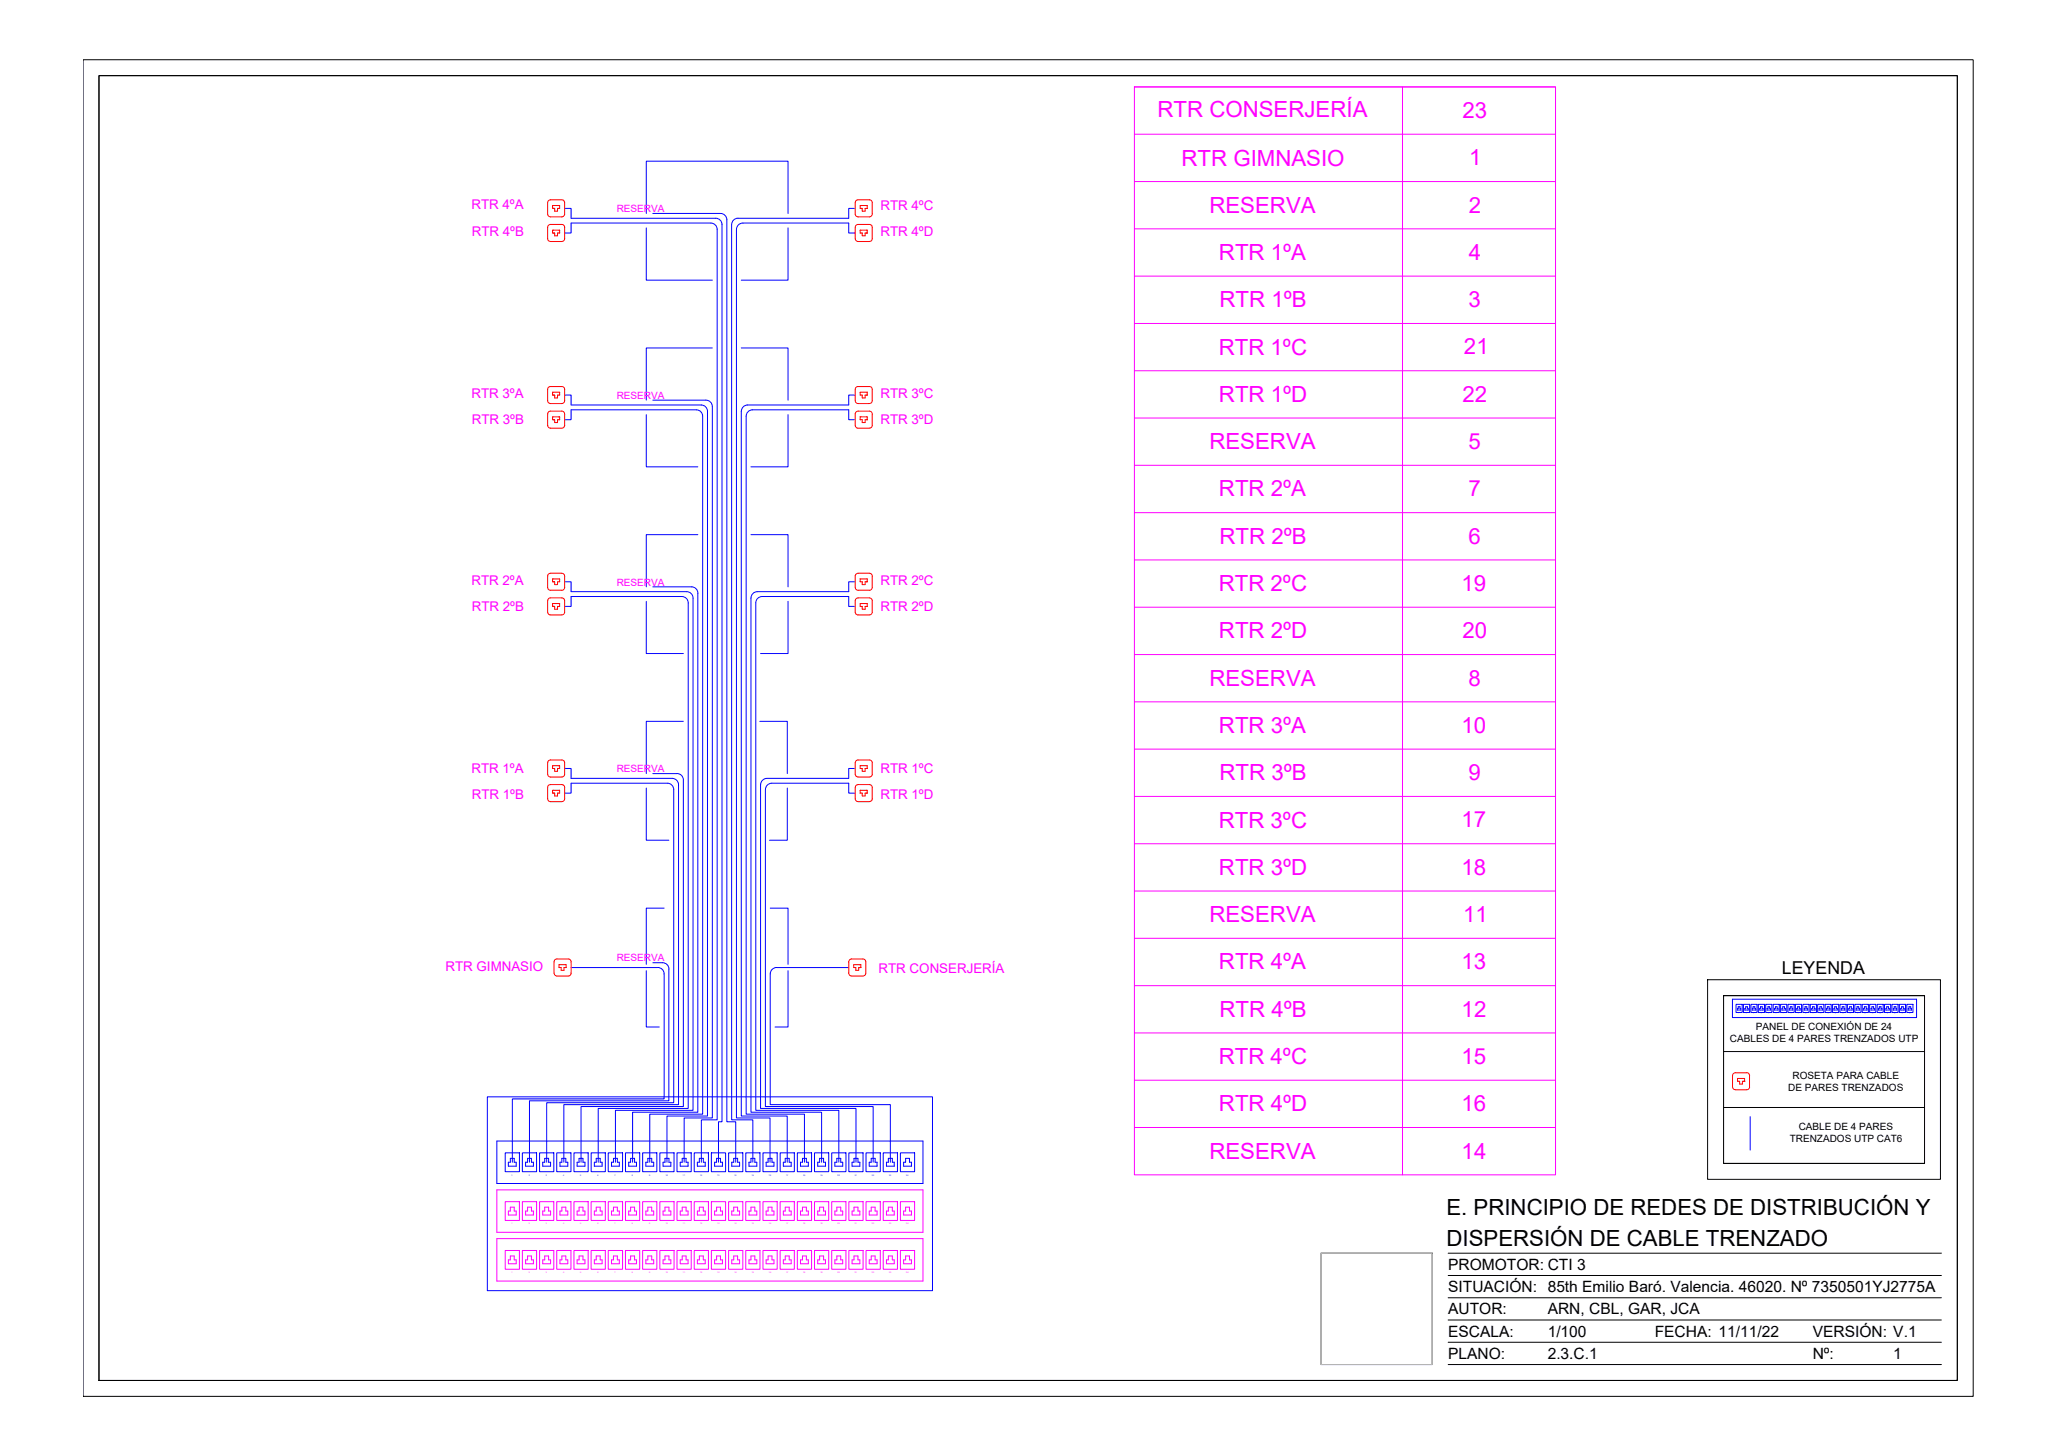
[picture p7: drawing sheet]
<svg xmlns="http://www.w3.org/2000/svg" width="594mm" height="420mm" viewBox="0 0 594 420" stroke-linecap="round" stroke-linejoin="round" font-family="sans-serif">
<defs><g id="words">
<g font-size="6.4" fill="#f0f">
<text x="334.3" y="33.9">RTR CONSERJERÍA</text>
<text x="422.4" y="34.2">23</text>
<text x="341.2" y="47.8">RTR GIMNASIO</text>
<text x="424.3" y="47.7">1</text>
<text x="349.3" y="61.4">RESERVA</text>
<text x="424.2" y="61.4">2</text>
<text x="352.1" y="75.1">RTR 1ºA</text>
<text x="424.2" y="75">4</text>
<text x="352.2" y="88.7">RTR 1ºB</text>
<text x="424.1" y="88.7">3</text>
<text x="352" y="102.4">RTR 1ºC</text>
<text x="422.8" y="102.4">21</text>
<text x="352.1" y="116">RTR 1ºD</text>
<text x="422.4" y="116">22</text>
<text x="349.3" y="129.8">RESERVA</text>
<text x="424.1" y="129.7">5</text>
<text x="352.1" y="143.3">RTR 2ºA</text>
<text x="424.1" y="143.3">7</text>
<text x="352.2" y="157">RTR 2ºB</text>
<text x="424.1" y="157">6</text>
<text x="352" y="170.7">RTR 2ºC</text>
<text x="422.1" y="170.7">19</text>
<text x="352.1" y="184.3">RTR 2ºD</text>
<text x="422.4" y="184.3">20</text>
<text x="424.1" y="198">8</text>
<text x="349.3" y="198">RESERVA</text>
<text x="352.1" y="211.6">RTR 3ºA</text>
<text x="422.1" y="211.6">10</text>
<text x="352.2" y="225.3">RTR 3ºB</text>
<text x="424.1" y="225.3">9</text>
<text x="352" y="239">RTR 3ºC</text>
<text x="422.1" y="239">17</text>
<text x="352.1" y="252.6">RTR 3ºD</text>
<text x="422.1" y="252.6">18</text>
<text x="349.3" y="266.3">RESERVA</text>
<text x="422.6" y="266.3">11</text>
<text x="352.1" y="279.9">RTR 4ºA</text>
<text x="422.1" y="279.9">13</text>
<text x="352.2" y="293.6">RTR 4ºB</text>
<text x="422.1" y="293.6">12</text>
<text x="352" y="307.3">RTR 4ºC</text>
<text x="422.1" y="307.3">15</text>
<text x="352.1" y="320.9">RTR 4ºD</text>
<text x="422.1" y="320.9">16</text>
<text x="349.3" y="334.6">RESERVA</text>
<text x="422.1" y="334.6">14</text>
</g>
<g font-size="6.4">
<text x="417.7" y="350.8">E. PRINCIPIO DE REDES DE DISTRIBUCIÓN Y</text>
<text x="417.8" y="359.7">DISPERSIÓN DE CABLE TRENZADO</text>
</g>
<text font-size="5.1" x="514.6" y="281.4">LEYENDA</text>
<g font-size="4.5">
<text x="418.2" y="366.7">PROMOTOR: CTI 3</text>
<text x="418.2" y="373.1">SITUACIÓN: 85th Emilio Baró. Valencia. 46020. Nº 7350501YJ2775A</text>
<text x="418.2" y="379.6">AUTOR:</text>
<text x="447" y="379.6">ARN, CBL, GAR, JCA</text>
<text x="418.2" y="386">ESCALA:</text>
<text x="447" y="386">1/100</text>
<text x="477.9" y="386">FECHA: 11/11/22</text>
<text x="523.5" y="386">VERSIÓN: V.1</text>
<text x="418.2" y="392.4">PLANO:</text>
<text x="447" y="392.4">2.3.C.1</text>
<text x="523.5" y="392.4">Nº:</text>
<text x="546.8" y="392.5">1</text>
</g>
<g font-size="3.9" fill="#f0f">
<text x="136.2" y="60.5">RTR 4ºA</text>
<text x="254.3" y="60.5">RTR 4ºC</text>
<text x="136.3" y="68">RTR 4ºB</text>
<text x="254.3" y="68">RTR 4ºD</text>
<text x="136.2" y="114.8">RTR 3ºA</text>
<text x="254.3" y="114.9">RTR 3ºC</text>
<text x="136.3" y="122.4">RTR 3ºB</text>
<text x="254.3" y="122.4">RTR 3ºD</text>
<text x="136.2" y="168.9">RTR 2ºA</text>
<text x="254.3" y="169">RTR 2ºC</text>
<text x="136.3" y="176.5">RTR 2ºB</text>
<text x="254.3" y="176.5">RTR 2ºD</text>
<text x="136.2" y="223.1">RTR 1ºA</text>
<text x="254.3" y="223.2">RTR 1ºC</text>
<text x="136.3" y="230.7">RTR 1ºB</text>
<text x="254.3" y="230.7">RTR 1ºD</text>
<text x="128.7" y="280.4">RTR GIMNASIO</text>
<text x="253.7" y="281">RTR CONSERJERÍA</text>
</g>
<g font-size="2.9" fill="#f0f">
<text x="178.1" y="61.2">RESERVA</text>
<text x="178.1" y="115.2">RESERVA</text>
<text x="178.1" y="169.1">RESERVA</text>
<text x="178.1" y="223">RESERVA</text>
<text x="178.1" y="277.5">RESERVA</text>
</g>
<g font-size="2.9">
<text x="507.1" y="297.5">PANEL DE CONEXIÓN DE 24</text>
<text x="499.6" y="300.9">CABLES DE 4 PARES TRENZADOS UTP</text>
<text x="517.7" y="311.6">ROSETA PARA CABLE</text>
<text x="516.5" y="315.1">DE PARES TRENZADOS</text>
<text x="516.9" y="329.8">TRENZADOS UTP CAT6</text>
<text x="519.5" y="326.3">CABLE DE 4 PARES</text>
</g>
<g font-size=".6" fill="#00f">
<text x="152.7" y="339.5">2</text>
<text x="157.7" y="339.5">3</text>
<text x="162.6" y="339.5">4</text>
<text x="167.6" y="339.5">5</text>
<text x="172.6" y="339.5">6</text>
<text x="182.5" y="339.5">8</text>
<text x="187.4" y="339.5">9</text>
<text x="192.3" y="339.5">10</text>
<text x="197.2" y="339.5">11</text>
<text x="202.2" y="339.5">12</text>
<text x="207.2" y="339.5">13</text>
<text x="212.1" y="339.5">14</text>
<text x="217.1" y="339.5">15</text>
<text x="222.1" y="339.5">16</text>
<text x="227" y="339.5">17</text>
<text x="232" y="339.5">18</text>
<text x="236.9" y="339.5">19</text>
<text x="241.9" y="339.5">20</text>
<text x="246.9" y="339.5">21</text>
<text x="251.8" y="339.5">22</text>
<text x="256.8" y="339.5">23</text>
<text x="261.8" y="339.5">24</text>
</g>
<g font-size=".6" fill="#f0f">
<text x="152.7" y="353.6">2</text>
<text x="157.7" y="353.6">3</text>
<text x="162.6" y="353.6">4</text>
<text x="167.6" y="353.6">5</text>
<text x="172.6" y="353.6">6</text>
<text x="182.5" y="353.6">8</text>
<text x="187.4" y="353.6">9</text>
<text x="192.3" y="353.6">10</text>
<text x="197.2" y="353.6">11</text>
<text x="202.2" y="353.6">12</text>
<text x="207.2" y="353.6">13</text>
<text x="212.1" y="353.6">14</text>
<text x="217.1" y="353.6">15</text>
<text x="222.1" y="353.6">16</text>
<text x="227" y="353.6">17</text>
<text x="232" y="353.6">18</text>
<text x="236.9" y="353.6">19</text>
<text x="241.9" y="353.6">20</text>
<text x="246.9" y="353.6">21</text>
<text x="251.8" y="353.6">22</text>
<text x="256.8" y="353.6">23</text>
<text x="261.8" y="353.6">24</text>
<text x="152.7" y="367.7">2</text>
<text x="157.7" y="367.7">3</text>
<text x="162.6" y="367.7">4</text>
<text x="167.6" y="367.7">5</text>
<text x="172.6" y="367.7">6</text>
<text x="182.5" y="367.7">8</text>
<text x="187.4" y="367.7">9</text>
<text x="192.3" y="367.7">10</text>
<text x="197.2" y="367.7">11</text>
<text x="202.2" y="367.7">12</text>
<text x="207.2" y="367.7">13</text>
<text x="212.1" y="367.7">14</text>
<text x="217.1" y="367.7">15</text>
<text x="222.1" y="367.7">16</text>
<text x="227" y="367.7">17</text>
<text x="232" y="367.7">18</text>
<text x="236.9" y="367.7">19</text>
<text x="241.9" y="367.7">20</text>
<text x="246.9" y="367.7">21</text>
<text x="251.8" y="367.7">22</text>
<text x="256.8" y="367.7">23</text>
<text x="261.8" y="367.7">24</text>
</g>
<g font-size=".2" fill="#00f">
<text x="502.2" y="292.9">1</text>
<text x="504.3" y="292.9">2</text>
<text x="506.5" y="292.9">3</text>
<text x="508.6" y="292.9">4</text>
<text x="510.8" y="292.9">5</text>
<text x="512.9" y="292.9">6</text>
<text x="515" y="292.9">7</text>
<text x="517.2" y="292.9">8</text>
<text x="519.3" y="292.9">9</text>
<text x="521.4" y="292.9">10</text>
<text x="523.6" y="292.9">11</text>
<text x="525.7" y="292.9">12</text>
<text x="527.9" y="292.9">13</text>
<text x="530" y="292.9">14</text>
<text x="532.1" y="292.9">15</text>
<text x="534.3" y="292.9">16</text>
<text x="536.4" y="292.9">17</text>
<text x="538.6" y="292.9">18</text>
<text x="540.7" y="292.9">19</text>
<text x="542.9" y="292.9">20</text>
<text x="545" y="292.9">21</text>
<text x="547.1" y="292.9">22</text>
<text x="549.3" y="292.9">23</text>
<text x="551.4" y="292.9">24</text>
</g>
</g></defs>
<!-- layer: CAJETIN -->
<g fill="none" stroke="#000" stroke-width=".29">
<path d="M24 17.3h545.9v385.9h-545.9zM28.6 21.8h536.7v376.8h-536.7zM493.2 282.9h67.2v57.7h-67.2zM497.8 287.5h58v48.5h-58zM497.8 287.5h58M497.8 303.7h58M497.8 319.8h58M497.8 336h58M381.5 361.9h32.1v32.1h-32.1zM418.2 374.8h142.5M418.2 368.3h142.5M418.2 361.9h142.5"/>
<path d="M418.2 394h142.5M418.2 387.6h142.5M418.2 381.2h142.5"/>
</g>
<!-- layer: 0 -->
<path d="M381.5 361.9h32.1v32.1h-32.1z" fill="none" stroke="#bababa" stroke-width=".29"/>
<!-- layer: ICT_INTERNA -->
<g fill="none" stroke="#00f" stroke-width=".29">
<path d="M163.1 60.2h1.8v2.8h41.8a1.83 1.83 0 0 1 1.8 1.9v259h-1v11.7M186.7 65.8v15.1h19M186.7 61.6v-15.1h40.9v15.1M188.5 61.6h19.6a1.83 1.83 0 0 1 1.8 1.9v260.4h2.6v11.7M207.1 66.3v257.1h-4.5v12.2M207.1 66.2a1.83 1.83 0 0 0-1.8-1.8h-40.4v2.9h-1.8M211.3 64.9v258.5h6.1v12.2M212.7 66.3v256.5h9.7v12.8M212.7 66.2a1.83 1.83 0 0 1 1.8-1.8h30.6v2.9h1.9M227.6 65.8v15.1h-13.5M247 60.2h-1.9v2.8h-32a1.83 1.83 0 0 0-1.8 1.8M163.1 114.1h1.8v2.8h37.6"/>
<path d="M186.7 119.7v15.1h14.8M188.5 115.5h15.4a1.83 1.83 0 0 1 1.8 1.9v205.4h-8.1v12.8M202.5 116.9a1.83 1.83 0 0 1 1.8 1.9v203.5h-11.7v13.3M205.7 100.5h-19v15M214.1 100.5h13.5v15M227.6 119.7v15.1h-10.7M247 114.1h-1.9v2.8h-29.2a1.87 1.87 0 0 0-1.8 1.9v203.5h13.3v13.3M202.9 120.2v201.5h-15.3v13.9M202.9 120.2a1.83 1.83 0 0 0-1.8-1.9h-36.2v2.9h-1.8M215.5 120.2v201.5h16.8v13.9M215.5 120.2a1.83 1.83 0 0 1 1.8-1.9h27.8v2.9h1.9M201.5 154.4h-14.8v15.1"/>
<path d="M216.9 154.4h10.7v15.1M163.1 168h1.8v2.9h33.4a1.83 1.83 0 0 1 1.9 1.8v147.9h-22.5v15M186.7 173.7v15h10.7M188.5 169.5h11.2a1.83 1.83 0 0 1 1.9 1.8M196.9 172.3h-32v2.8h-1.8M196.9 172.3a1.83 1.83 0 0 1 1.9 1.8v146h-26v15.5M201.5 171.3v149.9h-18.8v14.4M220.1 172.3h25v2.8h1.9M220.1 172.3a1.83 1.83 0 0 0-1.8 1.8v146.5h24v15M227.6 173.7v15h-7.9M247 168h-1.9v2.9h-26.4a1.87 1.87 0 0 0-1.8 1.8v148.5h20.4v14.4M197.4 208.3h-10.7v15.1"/>
<path d="M219.4 208.3h8v15.1M163.1 221.9h1.8v2.9h29.2a1.83 1.83 0 0 1 1.9 1.8M163.1 229h1.8v-2.8h27.8a1.83 1.83 0 0 1 1.9 1.8v90.4h-36.7v17.2M186.7 227.6v15h6.5M188.5 223.4h7a1.83 1.83 0 0 1 1.9 1.8v94.3h-29.6v16.1M196 226.6v92.4h-33.2v16.6M219.7 226.6v93.5h27.5v15.5M227.4 227.6v15h-5.2M247 229h-1.9v-2.8h-22.2a1.87 1.87 0 0 0-1.8 1.8v91.5h31.1v16.1M247 221.9h-1.9v2.9h-23.6a1.83 1.83 0 0 0-1.8 1.8M164.9 279.4h25.1M188.5 278h2.9a1.83 1.83 0 0 1 1.8 1.8"/>
<path d="M190 279.4a1.83 1.83 0 0 1 1.8 1.8v36.1h-43.8v18.3M191.8 262.2h-5.1v16.3M193.2 279.8v38.1h-40.3v17.7M222.4 262.2h5.2v16.3M224.3 279.4h20.8M224.3 279.4a1.87 1.87 0 0 0-1.9 1.8v37.8h34.7v16.6M186.7 280.3v16.3h3.7M227.6 280.3v16.3h-3.8M500.3 288.5h53.2v5.3h-53.2zM501.4 290h1.8v2.4h-1.8zM502 290.7h.5l.3 1h-1zM503.5 290h1.8v2.4h-1.8z"/>
<path d="M504.2 290.7h.5l.2 1h-1zM505.7 290h1.7v2.4h-1.7zM506.3 290.7h.5l.3 1h-1zM507.8 290h1.8v2.4h-1.8zM508.5 290.7h.4l.3 1h-1zM510 290h1.7v2.4h-1.7zM510.6 290.7h.5l.2 1h-.9zM512.1 290h1.8v2.4h-1.8zM512.7 290.7h.5l.3 1h-1zM514.3 290h1.7v2.4h-1.7zM514.9 290.7h.5l.2 1h-.9zM516.4 290h1.8v2.4h-1.8z"/>
<path d="M517 290.7h.5l.3 1h-1zM518.5 290h1.8v2.4h-1.8zM519.2 290.7h.5l.2 1h-1zM520.7 290h1.8v2.4h-1.8zM521.3 290.7h.5l.3 1h-1zM522.8 290h1.8v2.4h-1.8zM523.5 290.7h.4l.3 1h-1zM525 290h1.7v2.4h-1.7zM525.6 290.7h.5l.2 1h-.9zM527.1 290h1.8v2.4h-1.8zM527.8 290.7h.4l.3 1h-1zM529.3 290h1.7v2.4h-1.7z"/>
<path d="M529.9 290.7h.5l.2 1h-.9zM531.4 290h1.8v2.4h-1.8zM532.1 290.7h.4l.3 1h-1zM533.5 290h1.8v2.4h-1.8zM534.2 290.7h.5l.2 1h-1zM535.7 290h1.8v2.4h-1.8zM536.3 290.7h.5l.3 1h-1zM537.8 290h1.8v2.4h-1.8zM538.5 290.7h.5l.2 1h-1zM540 290h1.7v2.4h-1.7zM540.6 290.7h.5l.2 1h-.9zM542.1 290h1.8v2.4h-1.8z"/>
<path d="M542.8 290.7h.4l.3 1h-1zM544.3 290h1.7v2.4h-1.7zM544.9 290.7h.5l.2 1h-.9zM546.4 290h1.8v2.4h-1.8zM547.1 290.7h.4l.3 1h-1zM548.6 290h1.7v2.4h-1.7zM549.2 290.7h.5l.2 1h-1zM550.7 290h1.8v2.4h-1.8zM551.3 290.7h.5l.3 1h-1zM140.7 316.7h128.6v56h-128.6zM143.5 329.5h123.1v12.3h-123.1zM145.9 332.9h4.1v5.4h-4.1z"/>
<path d="M147.4 334.5h1.1v1.1h.6v1.2h-2.3v-1.2h.6zM150.9 332.9h4.1v5.4h-4.1zM152.4 334.5h1.1v1.1h.6v1.2h-2.3v-1.2h.6zM155.8 332.9h4.1v5.4h-4.1zM157.3 334.5h1.1v1.1h.6v1.2h-2.3v-1.2h.6zM160.8 332.9h4.1v5.4h-4.1zM162.3 334.5h1.1v1.1h.6v1.2h-2.3v-1.2h.6zM165.8 332.9h4.1v5.4h-4.1zM167.2 334.5h1.2v1.1h.5v1.2h-2.2v-1.2h.5zM170.7 332.9h4.1v5.4h-4.1zM172.2 334.5h1.1v1.1h.6v1.2h-2.3v-1.2h.6zM175.7 332.9h4.1v5.4h-4.1z"/>
<path d="M177.2 334.5h1.1v1.1h.6v1.2h-2.3v-1.2h.6zM180.6 332.9h4.1v5.4h-4.1zM182.1 334.5h1.2v1.1h.5v1.2h-2.2v-1.2h.5zM185.6 332.9h4.1v5.4h-4.1zM187.1 334.5h1.1v1.1h.6v1.2h-2.3v-1.2h.6zM190.6 332.9h4.1v5.4h-4.1zM192.1 334.5h1.1v1.1h.5v1.2h-2.2v-1.2h.6zM195.5 332.9h4.1v5.4h-4.1zM197 334.5h1.1v1.1h.6v1.2h-2.2v-1.2h.5zM200.5 332.9h4.1v5.4h-4.1zM202 334.5h1.1v1.1h.6v1.2h-2.3v-1.2h.6zM205.5 332.9h4.1v5.4h-4.1z"/>
<path d="M207 334.5h1.1v1.1h.5v1.2h-2.2v-1.2h.6zM210.4 332.9h4.1v5.4h-4.1zM211.9 334.5h1.1v1.1h.6v1.2h-2.3v-1.2h.6zM215.4 332.9h4.1v5.4h-4.1zM216.9 334.5h1.1v1.1h.6v1.2h-2.3v-1.2h.6zM220.4 332.9h4.1v5.4h-4.1zM221.8 334.5h1.2v1.1h.5v1.2h-2.2v-1.2h.5zM225.3 332.9h4.1v5.4h-4.1zM226.8 334.5h1.1v1.1h.6v1.2h-2.3v-1.2h.6zM230.3 332.9h4.1v5.4h-4.1zM231.8 334.5h1.1v1.1h.6v1.2h-2.3v-1.2h.6zM235.2 332.9h4.1v5.4h-4.1z"/>
<path d="M236.7 334.5h1.2v1.1h.5v1.2h-2.2v-1.2h.5zM240.2 332.9h4.1v5.4h-4.1zM241.7 334.5h1.1v1.1h.6v1.2h-2.3v-1.2h.6zM245.2 332.9h4.1v5.4h-4.1zM246.6 334.5h1.2v1.1h.5v1.2h-2.2v-1.2h.5zM250.1 332.9h4.1v5.4h-4.1zM251.6 334.5h1.1v1.1h.6v1.2h-2.3v-1.2h.6zM255.1 332.9h4.1v5.4h-4.1zM256.6 334.5h1.1v1.1h.6v1.2h-2.3v-1.2h.6zM260 332.9h4.1v5.4h-4.1zM261.5 334.5h1.2v1.1h.5v1.2h-2.2v-1.2h.5zM505.5 322.5v9.6"/>
</g>
<!-- layer: ICT_TEXTS -->
<g fill="none" stroke="#f0f" stroke-width=".29">
<path d="M327.6 25.1h121.6v314.2h-121.6zM327.6 25.1h121.6M327.6 38.8h121.6M405.1 25.1v314.2M327.6 52.4h121.6M327.6 66.1h121.6M327.6 79.7h121.6M327.6 93.4h121.6M327.6 107.1h121.6M327.6 120.7h121.6M327.6 134.4h121.6M327.6 148h121.6"/>
<path d="M327.6 161.7h121.6M327.6 175.3h121.6M327.6 189h121.6M327.6 202.7h121.6M327.6 216.3h121.6M327.6 230h121.6M327.6 243.6h121.6M327.6 257.3h121.6M327.6 271h121.6M327.6 284.6h121.6M327.6 298.3h121.6M327.6 311.9h121.6"/>
<path d="M327.6 325.6h121.6M143.5 343.6h123.1v12.3h-123.1zM143.5 357.7h123.1v12.2l-123.1 .1zM145.9 347h4.1v5.4h-4.1zM147.4 348.6h1.1v1.1h.6v1.2h-2.3v-1.2h.6zM150.9 347h4.1v5.4h-4.1zM152.4 348.6h1.1v1.1h.6v1.2h-2.3v-1.2h.6zM155.8 347h4.1v5.4h-4.1zM157.3 348.6h1.1v1.1h.6v1.2h-2.3v-1.2h.6zM160.8 347h4.1v5.4h-4.1zM162.3 348.6h1.1v1.1h.6v1.2h-2.3v-1.2h.6zM165.8 347h4.1v5.4h-4.1z"/>
<path d="M167.2 348.6h1.2v1.1h.5v1.2h-2.2v-1.2h.5zM170.7 347h4.1v5.4h-4.1zM172.2 348.6h1.1v1.1h.6v1.2h-2.3v-1.2h.6zM175.7 347h4.1v5.4h-4.1zM177.2 348.6h1.1v1.1h.6v1.2h-2.3v-1.2h.6zM180.6 347h4.1v5.4h-4.1zM182.1 348.6h1.2v1.1h.5v1.2h-2.2v-1.2h.5zM185.6 347h4.1v5.4h-4.1zM187.1 348.6h1.1v1.1h.6v1.2h-2.3v-1.2h.6zM190.6 347h4.1v5.4h-4.1zM192.1 348.6h1.1v1.1h.5v1.2h-2.2v-1.2h.6zM195.5 347h4.1v5.4h-4.1z"/>
<path d="M197 348.6h1.1v1.1h.6v1.2h-2.2v-1.2h.5zM200.5 347h4.1v5.4h-4.1zM202 348.6h1.1v1.1h.6v1.2h-2.3v-1.2h.6zM205.5 347h4.1v5.4h-4.1zM207 348.6h1.1v1.1h.5v1.2h-2.2v-1.2h.6zM210.4 347h4.1v5.4h-4.1zM211.9 348.6h1.1v1.1h.6v1.2h-2.3v-1.2h.6zM215.4 347h4.1v5.4h-4.1zM216.9 348.6h1.1v1.1h.6v1.2h-2.3v-1.2h.6zM220.4 347h4.1v5.4h-4.1zM221.8 348.6h1.2v1.1h.5v1.2h-2.2v-1.2h.5zM225.3 347h4.1v5.4h-4.1z"/>
<path d="M226.8 348.6h1.1v1.1h.6v1.2h-2.3v-1.2h.6zM230.3 347h4.1v5.4h-4.1zM231.8 348.6h1.1v1.1h.6v1.2h-2.3v-1.2h.6zM235.2 347h4.1v5.4h-4.1zM236.7 348.6h1.2v1.1h.5v1.2h-2.2v-1.2h.5zM240.2 347h4.1v5.4h-4.1zM241.7 348.6h1.1v1.1h.6v1.2h-2.3v-1.2h.6zM245.2 347h4.1v5.4h-4.1zM246.6 348.6h1.2v1.1h.5v1.2h-2.2v-1.2h.5zM250.1 347h4.1v5.4h-4.1zM251.6 348.6h1.1v1.1h.6v1.2h-2.3v-1.2h.6zM255.1 347h4.1v5.4h-4.1z"/>
<path d="M256.6 348.6h1.1v1.1h.6v1.2h-2.3v-1.2h.6zM260 347h4.1v5.4h-4.1zM261.5 348.6h1.2v1.1h.5v1.2h-2.2v-1.2h.5zM145.9 361.1h4.1v5.4h-4.1zM147.4 362.7h1.1v1.1h.6v1.1h-2.3v-1.1h.6zM150.9 361.1h4.1v5.4h-4.1zM152.4 362.7h1.1v1.1h.6v1.1h-2.3v-1.1h.6zM155.8 361.1h4.1v5.4h-4.1zM157.3 362.7h1.1v1.1h.6v1.1h-2.3v-1.1h.6zM160.8 361.1h4.1v5.4h-4.1zM162.3 362.7h1.1v1.1h.6v1.1h-2.3v-1.1h.6zM165.8 361.1h4.1v5.4h-4.1z"/>
<path d="M167.2 362.7h1.2v1.1h.5v1.1h-2.2v-1.1h.5zM170.7 361.1h4.1v5.4h-4.1zM172.2 362.7h1.1v1.1h.6v1.1h-2.3v-1.1h.6zM175.7 361.1h4.1v5.4h-4.1zM177.2 362.7h1.1v1.1h.6v1.1h-2.3v-1.1h.6zM180.6 361.1h4.1v5.4h-4.1zM182.1 362.7h1.2v1.1h.5v1.1h-2.2v-1.1h.5zM185.6 361.1h4.1v5.4h-4.1zM187.1 362.7h1.1v1.1h.6v1.1h-2.3v-1.1h.6zM190.6 361.1h4.1v5.4h-4.1zM192.1 362.7h1.1v1.1h.5v1.1h-2.2v-1.1h.6zM195.5 361.1h4.1v5.4h-4.1z"/>
<path d="M197 362.7h1.1v1.1h.6v1.1h-2.2v-1.1h.5zM200.5 361.1h4.1v5.4h-4.1zM202 362.7h1.1v1.1h.6v1.1h-2.3v-1.1h.6zM205.5 361.1h4.1v5.4h-4.1zM207 362.7h1.1v1.1h.5v1.1h-2.2v-1.1h.6zM210.4 361.1h4.1v5.4h-4.1zM211.9 362.7h1.1v1.1h.6v1.1h-2.3v-1.1h.6zM215.4 361.1h4.1v5.4h-4.1zM216.9 362.7h1.1v1.1h.6v1.1h-2.3v-1.1h.6zM220.4 361.1h4.1v5.4h-4.1zM221.8 362.7h1.2v1.1h.5v1.1h-2.2v-1.1h.5zM225.3 361.1h4.1v5.4h-4.1z"/>
<path d="M226.8 362.7h1.1v1.1h.6v1.1h-2.3v-1.1h.6zM230.3 361.1h4.1v5.4h-4.1zM231.8 362.7h1.1v1.1h.6v1.1h-2.3v-1.1h.6zM235.2 361.1h4.1v5.4h-4.1zM236.7 362.7h1.2v1.1h.5v1.1h-2.2v-1.1h.5zM240.2 361.1h4.1v5.4h-4.1zM241.7 362.7h1.1v1.1h.6v1.1h-2.3v-1.1h.6zM245.2 361.1h4.1v5.4h-4.1zM246.6 362.7h1.2v1.1h.5v1.1h-2.2v-1.1h.5zM250.1 361.1h4.1v5.4h-4.1zM251.6 362.7h1.1v1.1h.6v1.1h-2.3v-1.1h.6zM255.1 361.1h4.1v5.4h-4.1z"/>
<path d="M256.6 362.7h1.1v1.1h.6v1.1h-2.3v-1.1h.6zM260 361.1h4.1v5.4h-4.1zM261.5 362.7h1.2v1.1h.5v1.1h-2.2v-1.1h.5z"/>
</g>
<!-- layer: ICT_TOMAS -->
<g fill="none" stroke="#f00" stroke-width=".29">
<path d="M158.2 58.5v3.3a.81 .81 0 0 0 .8 .8h3.2a.85 .85 0 0 0 .9-.8v-3.3M159.6 59.4h2v.8h-.6v.8h-.8v-.8h-.6zM163.1 58.5a.82 .82 0 0 0-.9-.8h-3.2a.81 .81 0 0 0-.8 .8M247 58.5v3.3a.85 .85 0 0 0 .8 .8h3.3a.81 .81 0 0 0 .8-.8v-3.3M247 58.5a.82 .82 0 0 1 .8-.8h3.3a.81 .81 0 0 1 .8 .8M248.4 59.4h2.1v.8h-.6v.8h-.9v-.8h-.6zM158.2 68.9v-3.3a.81 .81 0 0 1 .8-.8h3.2a.82 .82 0 0 1 .9 .8v3.3M158.2 68.9a.81 .81 0 0 0 .8 .8h3.2a.85 .85 0 0 0 .9-.8M159.6 66.5h2v.8h-.6v.8h-.8v-.8h-.6zM159.8 67.3h.1M159.8 60.2h.1M247 68.9v-3.3a.82 .82 0 0 1 .8-.8h3.3a.81 .81 0 0 1 .8 .8v3.3"/>
<path d="M248.4 66.5h2.1v.8h-.6v.8h-.9v-.8h-.6zM250.3 67.3h.1M250.3 60.2h.1M251.9 68.9a.81 .81 0 0 1-.8 .8h-3.3a.85 .85 0 0 1-.8-.8M158.4 111.9l.6-.3h3.3a.82 .82 0 0 1 .8 .8v3.3a.85 .85 0 0 1-.9 .8h-3.2a.82 .82 0 0 1-.8-.8v-3.3zM159.6 113.3h2v.8h-.6v.8h-.8v-.8h-.6zM159.8 114.1h.1M247.2 111.9l.6-.3h3.3a.81 .81 0 0 1 .8 .8v3.3a.85 .85 0 0 1-.8 .8h-3.3a.85 .85 0 0 1-.8-.8v-3.3zM248.4 113.3h2.1v.8h-.6v.8h-.9v-.8h-.6zM250.3 114.1h.1M159 123.7h3.2M159.6 120.4h2v.8h-.6v.8h-.8v-.8h-.6z"/>
<path d="M159.8 121.2h.1M162.3 123.6a.82 .82 0 0 0 .8-.8v-3.3a.82 .82 0 0 0-.9-.8h-3.2a.81 .81 0 0 0-.8 .8v3.3a.82 .82 0 0 0 .8 .8M247.8 123.7h3.3M247.8 123.6a.85 .85 0 0 1-.8-.8v-3.3a.82 .82 0 0 1 .8-.8h3.3a.81 .81 0 0 1 .8 .8v3.3a.82 .82 0 0 1-.8 .8M248.4 120.4h2.1v.8h-.6v.8h-.9v-.8h-.6zM250.3 121.2h.1M158.4 172.9l.6-.2h3.3a.82 .82 0 0 1 .8 .8v3.3a.82 .82 0 0 1-.9 .8h-3.2a.82 .82 0 0 1-.8-.8v-3.3zM158.4 165.8l.6-.3h3.3a.82 .82 0 0 1 .8 .9v3.2a.82 .82 0 0 1-.9 .9h-3.2a.82 .82 0 0 1-.8-.8v-3.3zM159.6 167.2h2v.8h-.6v.8h-.8v-.8h-.6zM159.6 174.3h2v.8h-.6v.8h-.8v-.8h-.6zM159.8 175.1h.1M159.8 168h.1"/>
<path d="M247.2 172.9l.6-.2h3.3a.81 .81 0 0 1 .8 .8v3.3a.82 .82 0 0 1-.8 .8h-3.3a.85 .85 0 0 1-.8-.8v-3.3zM247.2 165.8l.6-.3h3.3a.81 .81 0 0 1 .8 .9v3.2a.82 .82 0 0 1-.8 .9h-3.3a.85 .85 0 0 1-.8-.8v-3.3zM248.4 167.2h2.1v.8h-.6v.8h-.9v-.8h-.6zM248.4 174.3h2.1v.8h-.6v.8h-.9v-.8h-.6zM250.3 175.1h.1M250.3 168h.1M158.4 226.8l.6-.2h3.3a.82 .82 0 0 1 .8 .8v3.3a.85 .85 0 0 1-.9 .8h-3.2a.82 .82 0 0 1-.8-.8v-3.3zM159 224.4h3.2M159 224.4a.82 .82 0 0 1-.8-.8v-3.3a.81 .81 0 0 1 .8-.8h3.2a.82 .82 0 0 1 .9 .8v3.3a.82 .82 0 0 1-.8 .8M159.6 228.2h2v.8h-.6v.8h-.8v-.8h-.6zM159.6 221.1h2v.8h-.6v.8h-.8v-.8h-.6zM159.8 229h.1"/>
<path d="M159.8 221.9h.1M247.2 226.8l.6-.2h3.3a.81 .81 0 0 1 .8 .8v3.3a.85 .85 0 0 1-.8 .8h-3.3a.85 .85 0 0 1-.8-.8v-3.3zM247.8 224.4h3.3M248.4 228.2h2.1v.8h-.6v.8h-.9v-.8h-.6zM248.4 221.1h2.1v.8h-.6v.8h-.9v-.8h-.6zM250.3 229h.1M250.3 221.9h.1M251.1 224.4a.82 .82 0 0 0 .8-.8v-3.3a.81 .81 0 0 0-.8-.8h-3.3a.82 .82 0 0 0-.8 .8v3.3a.85 .85 0 0 0 .8 .8M161.4 278.6h2.1v.8h-.6v.8h-.8v-.8h-.7zM163.3 279.4h.1M246.6 278.6h2v.8h-.6v.8h-.8v-.8h-.6zM248.4 279.4h.1"/>
<path d="M160.8 281.9h3.3M164.1 281.8a.82 .82 0 0 0 .8-.8v-3.3a.81 .81 0 0 0-.8-.8h-3.3a.82 .82 0 0 0-.8 .8v3.3a.85 .85 0 0 0 .8 .8M245.9 281.9h3.3M249.2 281.8a.82 .82 0 0 0 .8-.8v-3.3a.81 .81 0 0 0-.8-.8h-3.3a.82 .82 0 0 0-.8 .8v3.3a.85 .85 0 0 0 .9 .8M501.2 314.7h3.3M501.2 314.7a.85 .85 0 0 1-.8-.8v-3.3a.82 .82 0 0 1 .8-.8h3.3a.81 .81 0 0 1 .8 .8v3.3a.78 .78 0 0 1-.8 .8M501.8 311.4h2.1v.9h-.7v.8h-.8v-.8h-.6zM503.6 312.3h.1"/>
</g>
<use href="#words"/>
</svg>
